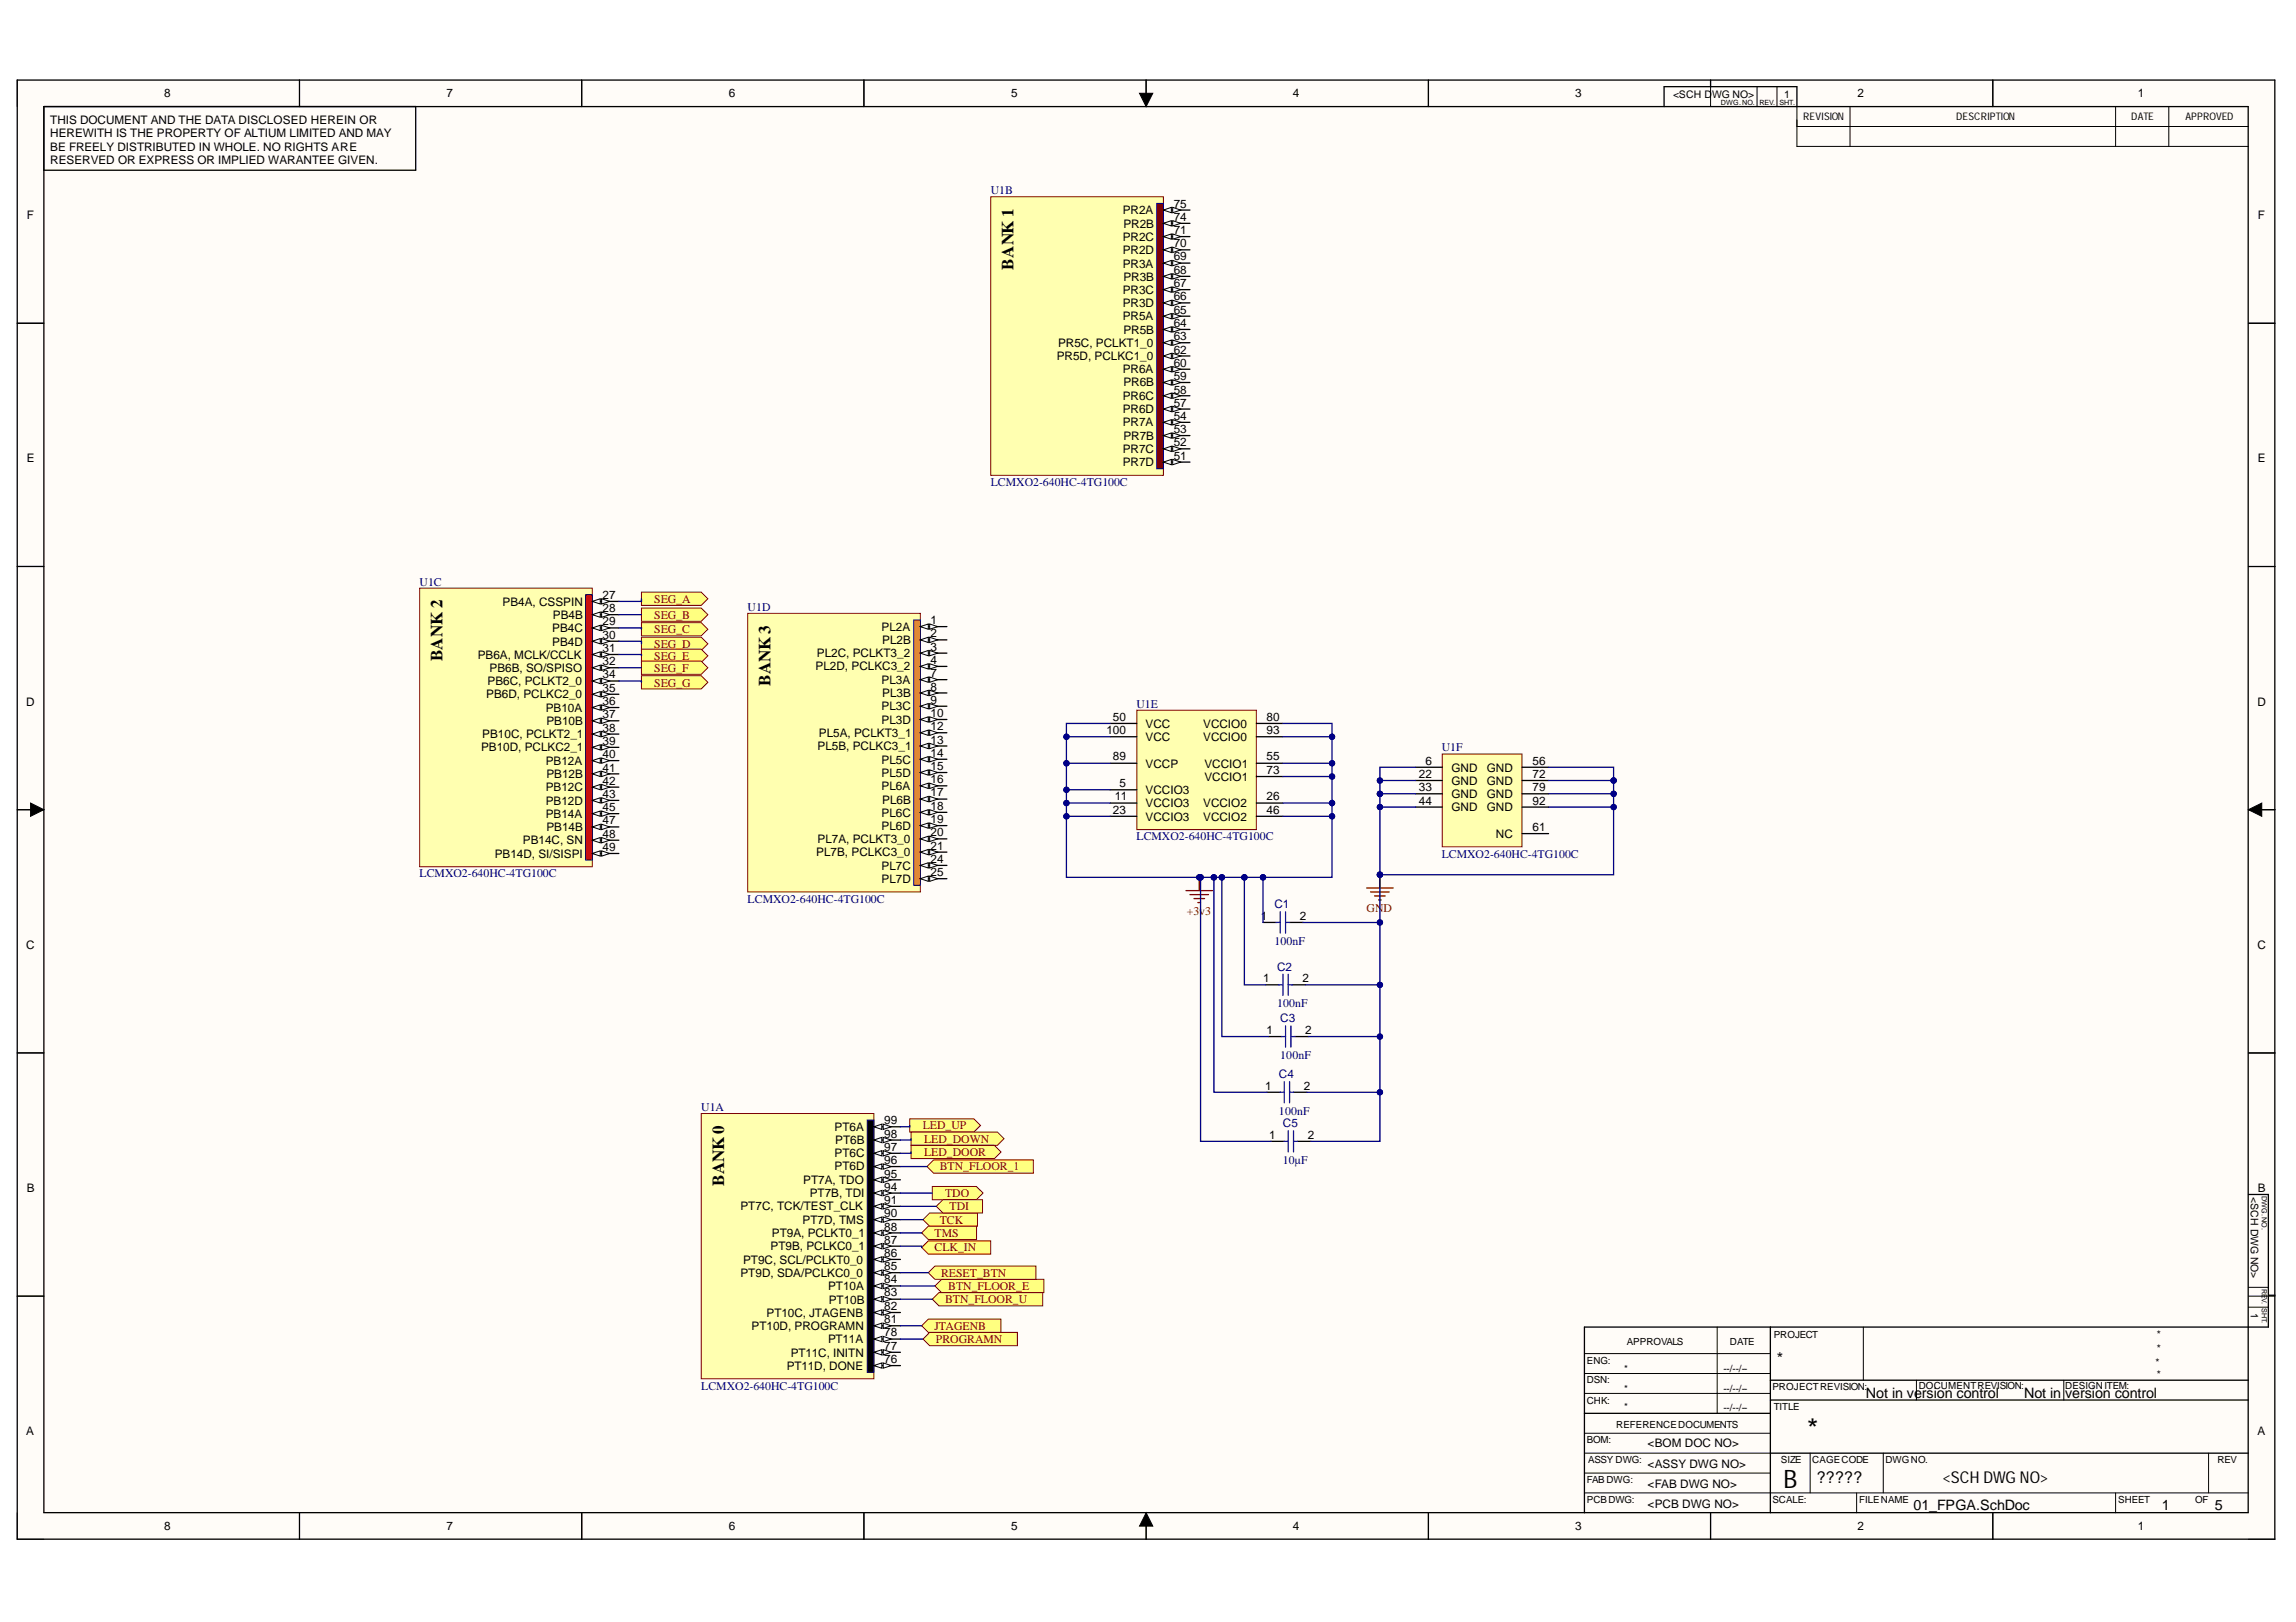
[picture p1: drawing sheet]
<svg xmlns="http://www.w3.org/2000/svg" width="297mm" height="210mm" viewBox="0 0 297 210" stroke-linecap="round" stroke-linejoin="round" font-family="sans-serif">
<defs><g id="words">
<text font-size="3.7" x="233.8" y="186.3">*</text>
<text font-size="3.3" x="230.7" y="192.5">B</text>
<g font-size="2.2">
<text x="131.1" y="34.9" transform="rotate(-90 131.1 34.9)">BANK 1</text>
<text x="57.2" y="85.6" transform="rotate(-90 57.2 85.6)">BANK 2</text>
<text x="99.7" y="88.8" transform="rotate(-90 99.7 88.8)">BANK 3</text>
<text x="93.7" y="153.5" transform="rotate(-90 93.7 153.5)">BANK 0</text>
</g>
<g font-size="2.1">
<text x="229.9" y="176.5">*</text>
<text x="235.1" y="191.9">?????</text>
<text x="251.4" y="191.9">&lt;SCH DWG NO&gt;</text>
</g>
<g font-size="1.9">
<text x="241.4" y="181">Not in version control</text>
<text x="261.9" y="181">Not in</text>
<text x="267.2" y="181">version control</text>
<text x="247.6" y="195.4">01_FPGA.SchDoc</text>
<text x="279.7" y="195.4">1</text>
<text x="286.5" y="195.4">5</text>
</g>
<g font-size="1.5">
<text x="6.5" y="16">THIS DOCUMENT AND THE DATA DISCLOSED HEREIN OR</text>
<text x="6.5" y="17.7">HEREWITH IS THE PROPERTY OF ALTIUM LIMITED AND MAY</text>
<text x="21.2" y="12.6">8</text>
<text x="57.7" y="12.6">7</text>
<text x="94.3" y="12.6">6</text>
<text x="130.8" y="12.6">5</text>
<text x="167.2" y="12.6">4</text>
<text x="203.8" y="12.6">3</text>
<text x="240.3" y="12.6">2</text>
<text x="276.6" y="12.6">1</text>
<text x="6.5" y="19.5">BE FREELY DISTRIBUTED IN WHOLE. NO RIGHTS ARE</text>
<text x="6.5" y="21.2">RESERVED OR EXPRESS OR IMPLIED WARANTEE GIVEN.</text>
<text x="3.5" y="28.4">F</text>
<text x="145.3" y="27.7">PR2A</text>
<text x="145.3" y="29.5">PR2B</text>
<text x="151.9" y="26.9">75</text>
<text x="151.9" y="28.5">74</text>
<text x="292.1" y="28.4">F</text>
<text x="145.3" y="31.2">PR2C</text>
<text x="145.3" y="32.9">PR2D</text>
<text x="145.3" y="34.6">PR3A</text>
<text x="151.9" y="30.3">71</text>
<text x="151.9" y="32">70</text>
<text x="151.9" y="33.7">69</text>
<text x="151.9" y="35.5">68</text>
<text x="145.3" y="38">PR3C</text>
<text x="145.3" y="39.7">PR3D</text>
<text x="145.3" y="41.5">PR5A</text>
<text x="145.3" y="36.3">PR3B</text>
<text x="151.9" y="37.2">67</text>
<text x="151.9" y="38.9">66</text>
<text x="151.9" y="40.6">65</text>
<text x="136.7" y="46.6">PR5D, PCLKC1_0</text>
<text x="136.9" y="44.9">PR5C, PCLKT1_0</text>
<text x="145.3" y="43.2">PR5B</text>
<text x="151.9" y="42.3">64</text>
<text x="151.9" y="44">63</text>
<text x="151.9" y="45.8">62</text>
<text x="151.9" y="47.5">60</text>
<text x="145.3" y="48.3">PR6A</text>
<text x="145.3" y="51.8">PR6C</text>
<text x="145.3" y="53.5">PR6D</text>
<text x="145.3" y="50">PR6B</text>
<text x="151.9" y="49.2">59</text>
<text x="151.9" y="50.9">58</text>
<text x="151.9" y="52.6">57</text>
<text x="3.5" y="59.8">E</text>
<text x="145.3" y="55.2">PR7A</text>
<text x="145.3" y="58.6">PR7C</text>
<text x="145.3" y="56.9">PR7B</text>
<text x="151.9" y="54.3">54</text>
<text x="151.9" y="56.1">53</text>
<text x="151.9" y="57.8">52</text>
<text x="151.9" y="59.5">51</text>
<text x="292.1" y="59.8">E</text>
<text x="145.3" y="60.3">PR7D</text>
<text x="78" y="77.5">27</text>
<text x="65" y="78.4">PB4A, CSSPIN</text>
<text x="71.4" y="81.8">PB4C</text>
<text x="71.4" y="83.5">PB4D</text>
<text x="71.5" y="80.1">PB4B</text>
<text x="78" y="79.2">28</text>
<text x="78" y="80.9">29</text>
<text x="78" y="82.7">30</text>
<text x="114.1" y="81.6">PL2A</text>
<text x="114.1" y="83.4">PL2B</text>
<text x="120.4" y="80.8">1</text>
<text x="120.4" y="82.4">2</text>
<text x="61.8" y="85.2">PB6A, MCLK/CCLK</text>
<text x="63.1" y="88.7">PB6C, PCLKT2_0</text>
<text x="63.3" y="86.9">PB6B, SO/SPISO</text>
<text x="78" y="84.4">31</text>
<text x="78" y="86.1">32</text>
<text x="78" y="87.8">34</text>
<text x="78" y="89.5">35</text>
<text x="105.5" y="86.8">PL2D, PCLKC3_2</text>
<text x="105.7" y="85.1">PL2C, PCLKT3_2</text>
<text x="114.1" y="88.5">PL3A</text>
<text x="120.4" y="84.2">3</text>
<text x="120.4" y="85.9">4</text>
<text x="120.4" y="87.6">7</text>
<text x="120.4" y="89.4">8</text>
<text x="3.4" y="91.3">D</text>
<text x="62.4" y="95.5">PB10C, PCLKT2_1</text>
<text x="62.9" y="90.4">PB6D, PCLKC2_0</text>
<text x="70.6" y="92.1">PB10A</text>
<text x="70.7" y="93.9">PB10B</text>
<text x="78" y="91.2">36</text>
<text x="78" y="92.9">37</text>
<text x="78" y="94.7">38</text>
<text x="105.9" y="95.4">PL5A, PCLKT3_1</text>
<text x="114.1" y="91.9">PL3C</text>
<text x="114.1" y="93.7">PL3D</text>
<text x="114.1" y="90.2">PL3B</text>
<text x="120.4" y="91.1">9</text>
<text x="120.4" y="92.8">10</text>
<text x="120.4" y="94.5">12</text>
<text x="143.1" y="95">100</text>
<text x="144" y="93.3">50</text>
<text x="148.2" y="94.2">VCC</text>
<text x="148.2" y="95.9">VCC</text>
<text x="155.7" y="94.2">VCCIO0</text>
<text x="155.7" y="95.9">VCCIO0</text>
<text x="163.9" y="93.3">80</text>
<text x="163.9" y="95">93</text>
<text x="292" y="91.3">D</text>
<text x="62.2" y="97.2">PB10D, PCLKC2_1</text>
<text x="70.6" y="99">PB12A</text>
<text x="70.7" y="100.7">PB12B</text>
<text x="78" y="96.4">39</text>
<text x="78" y="98.1">40</text>
<text x="78" y="99.9">41</text>
<text x="78" y="101.5">42</text>
<text x="105.8" y="97.1">PL5B, PCLKC3_1</text>
<text x="114.1" y="98.8">PL5C</text>
<text x="114.1" y="100.5">PL5D</text>
<text x="120.4" y="96.2">13</text>
<text x="120.4" y="97.9">14</text>
<text x="120.4" y="99.7">15</text>
<text x="120.4" y="101.4">16</text>
<text x="144" y="98.4">89</text>
<text x="144.8" y="101.9">5</text>
<text x="148.2" y="99.3">VCCP</text>
<text x="155.8" y="99.3">VCCIO1</text>
<text x="155.8" y="101">VCCIO1</text>
<text x="163.9" y="98.4">55</text>
<text x="163.9" y="100.2">73</text>
<text x="183.6" y="100.7">22</text>
<text x="184.4" y="99">6</text>
<text x="187.8" y="99.9">GND</text>
<text x="187.8" y="101.5">GND</text>
<text x="192.4" y="99.9">GND</text>
<text x="192.4" y="101.5">GND</text>
<text x="198.3" y="99">56</text>
<text x="198.3" y="100.7">72</text>
<text x="70.6" y="102.4">PB12C</text>
<text x="70.6" y="104.2">PB12D</text>
<text x="70.6" y="105.9">PB14A</text>
<text x="70.7" y="107.5">PB14B</text>
<text x="78" y="103.2">43</text>
<text x="78" y="105">45</text>
<text x="78" y="106.7">47</text>
<text x="114.1" y="102.2">PL6A</text>
<text x="114.1" y="105.7">PL6C</text>
<text x="114.1" y="107.4">PL6D</text>
<text x="114.1" y="104">PL6B</text>
<text x="120.4" y="103.1">17</text>
<text x="120.4" y="104.8">18</text>
<text x="120.4" y="106.5">19</text>
<text x="144" y="105.3">23</text>
<text x="144.2" y="103.6">11</text>
<text x="148.2" y="102.7">VCCIO3</text>
<text x="148.2" y="104.5">VCCIO3</text>
<text x="148.2" y="106.2">VCCIO3</text>
<text x="155.7" y="104.5">VCCIO2</text>
<text x="155.7" y="106.2">VCCIO2</text>
<text x="163.9" y="103.6">26</text>
<text x="163.9" y="105.3">46</text>
<text x="183.6" y="102.4">33</text>
<text x="183.6" y="104.2">44</text>
<text x="187.8" y="103.2">GND</text>
<text x="187.8" y="105">GND</text>
<text x="192.4" y="103.2">GND</text>
<text x="192.4" y="105">GND</text>
<text x="198.3" y="102.4">79</text>
<text x="198.3" y="104.2">92</text>
<text x="198.3" y="107.5">61</text>
<text x="64" y="111">PB14D, SI/SISPI</text>
<text x="67.6" y="109.2">PB14C, SN</text>
<text x="78" y="108.4">48</text>
<text x="78" y="110.2">49</text>
<text x="105.6" y="110.8">PL7B, PCLKC3_0</text>
<text x="105.8" y="109.1">PL7A, PCLKT3_0</text>
<text x="114.1" y="112.5">PL7C</text>
<text x="120.4" y="108.2">20</text>
<text x="120.4" y="110">21</text>
<text x="120.4" y="111.7">24</text>
<text x="120.4" y="113.4">25</text>
<text x="193.5" y="108.4">NC</text>
<text x="114.1" y="114.2">PL7D</text>
<text x="163.1" y="119">1</text>
<text x="168.2" y="119">2</text>
<text x="3.4" y="122.7">C</text>
<text x="292" y="122.7">C</text>
<text x="163.4" y="127.1">1</text>
<text x="168.5" y="127.1">2</text>
<text x="163.9" y="133.8">1</text>
<text x="168.8" y="133.8">2</text>
<text x="163.7" y="141">1</text>
<text x="168.7" y="141">2</text>
<text x="108" y="146.3">PT6A</text>
<text x="108" y="149.8">PT6C</text>
<text x="108.1" y="148.1">PT6B</text>
<text x="114.4" y="145.5">99</text>
<text x="114.4" y="147.2">98</text>
<text x="114.4" y="148.9">97</text>
<text x="164.2" y="147.4">1</text>
<text x="169.2" y="147.4">2</text>
<text x="3.5" y="154.3">B</text>
<text x="103.9" y="153.2">PT7A, TDO</text>
<text x="104.8" y="154.9">PT7B, TDI</text>
<text x="108" y="151.5">PT6D</text>
<text x="114.4" y="150.6">96</text>
<text x="114.4" y="152.4">95</text>
<text x="114.4" y="154.1">94</text>
<text x="114.4" y="155.8">91</text>
<text x="292.1" y="154.3">B</text>
<text x="95.8" y="156.6">PT7C, TCK/TEST_CLK</text>
<text x="99.7" y="161.8">PT9B, PCLKC0_1</text>
<text x="99.9" y="160.1">PT9A, PCLKT0_1</text>
<text x="103.8" y="158.4">PT7D, TMS</text>
<text x="114.4" y="157.6">90</text>
<text x="114.4" y="159.2">88</text>
<text x="114.4" y="160.9">87</text>
<text x="95.8" y="165.2">PT9D, SDA/PCLKC0_0</text>
<text x="96.1" y="163.6">PT9C, SCL/PCLKT0_0</text>
<text x="107.1" y="166.9">PT10A</text>
<text x="114.4" y="162.6">86</text>
<text x="114.4" y="164.4">85</text>
<text x="114.4" y="166.1">84</text>
<text x="114.4" y="167.8">83</text>
<text x="97.2" y="172.1">PT10D, PROGRAMN</text>
<text x="99.2" y="170.4">PT10C, JTAGENB</text>
<text x="107.1" y="173.9">PT11A</text>
<text x="107.2" y="168.7">PT10B</text>
<text x="114.4" y="169.6">82</text>
<text x="114.4" y="171.2">81</text>
<text x="114.4" y="172.9">78</text>
<text x="101.8" y="177.2">PT11D, DONE</text>
<text x="102.3" y="175.5">PT11C, INITN</text>
<text x="114.4" y="174.7">77</text>
<text x="114.4" y="176.4">76</text>
<text x="3.4" y="185.7">A</text>
<text x="292" y="185.7">A</text>
<text x="213.2" y="190">&lt;ASSY DWG NO&gt;</text>
<text x="213.2" y="187.2">&lt;BOM DOC NO&gt;</text>
<text x="213.2" y="195.1">&lt;PCB DWG NO&gt;</text>
<text x="213.2" y="192.5">&lt;FAB DWG NO&gt;</text>
<text x="21.2" y="198">8</text>
<text x="57.7" y="198">7</text>
<text x="94.3" y="198">6</text>
<text x="130.8" y="198">5</text>
<text x="167.2" y="198">4</text>
<text x="203.8" y="198">3</text>
<text x="240.3" y="198">2</text>
<text x="276.6" y="198">1</text>
</g>
<g font-size="1.5" fill="#000080">
<text x="128.2" y="25.2">U1B</text>
<text x="128.2" y="62.9">LCMXO2-640HC-4TG100C</text>
<text x="54.3" y="75.8">U1C</text>
<text x="96.7" y="79.1">U1D</text>
<text x="147" y="91.6">U1E</text>
<text x="186.5" y="97.2">U1F</text>
<text x="54.3" y="113.5">LCMXO2-640HC-4TG100C</text>
<text x="147" y="108.7">LCMXO2-640HC-4TG100C</text>
<text x="186.5" y="111">LCMXO2-640HC-4TG100C</text>
<text x="96.7" y="116.8">LCMXO2-640HC-4TG100C</text>
<text x="164.9" y="117.5">C1</text>
<text x="164.9" y="122.3">100nF</text>
<text x="165.2" y="125.6">C2</text>
<text x="165.2" y="130.4">100nF</text>
<text x="165.6" y="137.1">100nF</text>
<text x="165.6" y="132.3">C3</text>
<text x="90.7" y="143.8">U1A</text>
<text x="165.5" y="139.5">C4</text>
<text x="165.5" y="144.3">100nF</text>
<text x="166" y="145.8">C5</text>
<text x="166" y="150.6">10µF</text>
<text x="90.7" y="179.9">LCMXO2-640HC-4TG100C</text>
</g>
<g font-size="1.5" fill="#800000">
<text x="84.6" y="78.1">SEG_A</text>
<text x="84.6" y="80.1">SEG_B</text>
<text x="84.6" y="81.9">SEG_C</text>
<text x="84.6" y="83.9">SEG_D</text>
<text x="84.6" y="85.4">SEG_E</text>
<text x="84.6" y="86.9">SEG_F</text>
<text x="84.6" y="88.9">SEG_G</text>
<text x="153.5" y="118.4">+3v3</text>
<text x="176.8" y="118">GND</text>
<text x="119.4" y="146.1">LED_UP</text>
<text x="119.6" y="147.9">LED_DOWN</text>
<text x="119.6" y="149.6">LED_DOOR</text>
<text x="121.6" y="151.5">BTN_FLOOR_1</text>
<text x="122.3" y="154.9">TDO</text>
<text x="120.9" y="161.9">CLK_IN</text>
<text x="120.9" y="160.1">TMS</text>
<text x="121.6" y="158.4">TCK</text>
<text x="122.9" y="156.6">TDI</text>
<text x="121.8" y="165.2">RESET_BTN</text>
<text x="122.7" y="166.9">BTN_FLOOR_E</text>
<text x="120.9" y="172.1">JTAGENB</text>
<text x="121.1" y="173.8">PROGRAMN</text>
<text x="122.3" y="168.6">BTN_FLOOR_U</text>
</g>
<g font-size="1.4">
<text x="216.4" y="12.7">&lt;SCH D</text>
<text x="221.5" y="12.7">WG NO&gt;</text>
<text x="230.8" y="12.7">1</text>
<text x="233.3" y="15.5">REVISION</text>
<text x="253.1" y="15.5">DESCRIPTION</text>
<text x="275.7" y="15.5">DATE</text>
<text x="282.7" y="15.5">APPROVED</text>
<text x="291.2" y="154.9" transform="rotate(90 291.2 154.9)">&lt;SCH DWG NO&gt;</text>
<text x="279" y="173.2">*</text>
<text x="291.2" y="170" transform="rotate(90 291.2 170)">1</text>
<text x="278.8" y="176.8">*</text>
<text x="279" y="178.3">*</text>
<text x="279" y="175">*</text>
</g>
<g font-size="1.3">
<text x="229.5" y="173.2">PROJECT</text>
<text x="205.3" y="176.5">ENG:</text>
<text x="205.3" y="179">DSN:</text>
<text x="210.1" y="177.5">*</text>
<text x="210.4" y="174">APPROVALS</text>
<text x="223" y="177.5">--/--/--</text>
<text x="223.8" y="174">DATE</text>
<text x="229.3" y="179.9">PROJECTREVISION:</text>
<text x="248.2" y="179.7">DOCUMENTREVISION:</text>
<text x="267.2" y="179.7">DESIGNITEM:</text>
<text x="205.3" y="181.6">CHK:</text>
<text x="209.1" y="184.8">REFERENCEDOCUMENTS</text>
<text x="210.1" y="180.1">*</text>
<text x="210.1" y="182.5">*</text>
<text x="223" y="180.1">--/--/--</text>
<text x="223" y="182.6">--/--/--</text>
<text x="229.5" y="182.5">TITLE</text>
<text x="205.3" y="186.8">BOM:</text>
<text x="205.3" y="191.9">FAB DWG:</text>
<text x="205.5" y="189.3">ASSY DWG:</text>
<text x="230.4" y="189.3">SIZE</text>
<text x="234.5" y="189.3">CAGECODE</text>
<text x="243.9" y="189.3">DWGNO.</text>
<text x="286.9" y="189.3">REV</text>
<text x="205.3" y="194.5">PCBDWG:</text>
<text x="229.3" y="194.5">SCALE:</text>
<text x="240.5" y="194.5">FILENAME</text>
<text x="274" y="194.5">SHEET</text>
<text x="284" y="194.5">OF</text>
</g>
<g font-size=".9">
<text x="222.6" y="13.6">DWG. NO.</text>
<text x="227.6" y="13.6">REV.</text>
<text x="230.2" y="13.6">SHT.</text>
<text x="292.6" y="154.8" transform="rotate(90 292.6 154.8)">DWG. NO.</text>
<text x="292.6" y="166.8" transform="rotate(90 292.6 166.8)">REV.</text>
<text x="292.6" y="169.3" transform="rotate(90 292.6 169.3)">SHT.</text>
</g>
</g></defs>
<g fill="#fffcf8">
<path d="M2.2 10.4h292.1v188.8h-292.1z" fill-rule="evenodd"/>
<path d="M5.7 13.8h285.2v182h-285.2z" fill-rule="evenodd"/>
</g>
<g fill="none" stroke="#000" stroke-width=".13">
<path d="M2.2 10.4v3.4M38.7 10.4v3.4M75.3 10.4v3.4M111.8 10.4v3.4M147.4 12.1h1.7l-.8 1.7zM148.3 10.4v3.4M184.8 10.4v3.4M221.3 10.4v3.4M227.3 11.2v2.6M229.9 11.2v2.6M232.5 13.8v5.1h58.4M232.5 16.4h58.4"/>
<path d="M239.3 13.8v5.1M257.8 10.4v3.4M273.7 13.8v5.1M280.6 13.8v5.1M2.2 41.8h3.5M290.9 41.8h3.4M2.2 73.3h3.5M290.9 73.3h3.4M2.2 104.8h3.5M4 103.9l1.7 .9-1.7 .8zM290.9 104.8l1.7-.9v1.7zM290.9 104.8h3.4"/>
<path d="M2.2 136.3h3.5M290.9 136.3h3.4M2.2 167.7h3.5M205 177.7h24M205 175.2h24M222.2 171.7v11.2M241.1 171.7v6.9M247.9 178.6v2.6M267 178.6v2.6M290.9 167.7h3.4M290.9 169.2h2.6M290.9 166.6h2.6"/>
<path d="M2.2 195.8v3.4h3.5M38.7 195.8v3.4M75.3 195.8v3.4M111.8 195.8v3.4M148.3 195.8l.8 1.7h-1.7zM148.3 195.8v3.4M184.8 195.8v3.4M205 193.2h85.9M205 180.3h24M205 188.1h24M205 185.5h24M205 190.6h24"/>
<path d="M221.3 195.8v3.4M234.2 188.1v5.1M240.2 193.2v2.6M243.6 188.1v5.1M257.8 195.8v3.4M273.7 193.2v2.6M285.7 188.1v5.1M290.9 199.2h3.4"/>
</g>
<g fill="none" stroke="#000" stroke-width=".17">
<path d="M2.2 10.4h292.1v188.8h-292.1zM5.7 13.8h285.2v182h-285.2zM38.7 10.4v3.4M53.8 13.8v8.2h-48.1M75.3 10.4v3.4M111.8 10.4v3.4M148.3 10.4v3.4M184.8 10.4v3.4M215.3 13.8v-2.6h17.2v2.6M221.3 10.4v.8M257.8 10.4v3.4M2.2 41.8h3.5"/>
<path d="M290.9 41.8h3.4M2.2 73.3h3.5M290.9 73.3h3.4M2.2 104.8h3.5M290.9 104.8h3.4M2.2 136.3h3.5M290.9 136.3h3.4M290.9 154.6h2.6v17.1h-88.5v24.1M2.2 167.7h3.5M229 178.6h61.9M229 171.7v24.1M293.5 167.6h.8"/>
<path d="M38.7 195.8v3.4M75.3 195.8v3.4M111.8 195.8v3.4M148.3 195.8v3.4M184.8 195.8v3.4M205 182.9h24M221.3 195.8v3.4M229 181.2h61.9M229 188.1h61.9M257.8 195.8v3.4"/>
</g>
<path d="M147.4 12.1h1.7l-.8 1.7zM4 103.9l1.7 .9-1.7 .8zM290.9 104.8l1.7-.9v1.7zM148.3 195.8l.8 1.7h-1.7z" fill="#000"/>
<path d="M90.7 144.1h22.4v34.3h-22.4z" fill-rule="evenodd" fill="#ffffb0"/>
<path d="M90.7 144.1h22.4v34.3h-22.4z" fill="none" stroke="#800000" stroke-width=".13"/>
<path d="M112.2 145h.9v32.6h-.9z" fill-rule="evenodd" fill="#000"/>
<path d="M112.2 145h.9v32.6h-.9z" fill="none" stroke="#000080" stroke-width=".13"/>
<path d="M113.1 145.8h3.4" fill="none" stroke="#000" stroke-width=".17"/>
<path d="M113.1 145.8l1-.3v.7z" fill="#f8fcff"/>
<path d="M113.1 145.8l1-.3v.7z" fill="none" stroke="#000" stroke-width=".13"/>
<path d="M114.3 145.5l1 .3-1 .4z" fill="#f8fcff"/>
<path d="M114.3 145.5l1 .3-1 .4z" fill="none" stroke="#000" stroke-width=".13"/>
<path d="M113.1 147.5h3.4" fill="none" stroke="#000" stroke-width=".17"/>
<path d="M113.1 147.5l1-.3v.7z" fill="#f8fcff"/>
<path d="M113.1 147.5l1-.3v.7z" fill="none" stroke="#000" stroke-width=".13"/>
<path d="M114.3 147.2l1 .3-1 .4z" fill="#f8fcff"/>
<path d="M114.3 147.2l1 .3-1 .4z" fill="none" stroke="#000" stroke-width=".13"/>
<path d="M113.1 149.2h3.4" fill="none" stroke="#000" stroke-width=".17"/>
<path d="M113.1 149.2l1-.3v.7z" fill="#f8fcff"/>
<path d="M113.1 149.2l1-.3v.7z" fill="none" stroke="#000" stroke-width=".13"/>
<path d="M114.3 148.9l1 .3-1 .4z" fill="#f8fcff"/>
<path d="M114.3 148.9l1 .3-1 .4z" fill="none" stroke="#000" stroke-width=".13"/>
<path d="M113.1 151h3.4" fill="none" stroke="#000" stroke-width=".17"/>
<path d="M113.1 151l1-.4v.7z" fill="#f8fcff"/>
<path d="M113.1 151l1-.4v.7z" fill="none" stroke="#000" stroke-width=".13"/>
<path d="M114.3 150.6l1 .4-1 .3z" fill="#f8fcff"/>
<path d="M114.3 150.6l1 .4-1 .3z" fill="none" stroke="#000" stroke-width=".13"/>
<path d="M113.1 152.7h3.4" fill="none" stroke="#000" stroke-width=".17"/>
<path d="M113.1 152.7l1-.4v.7z" fill="#f8fcff"/>
<path d="M113.1 152.7l1-.4v.7z" fill="none" stroke="#000" stroke-width=".13"/>
<path d="M114.3 152.3l1 .4-1 .3z" fill="#f8fcff"/>
<path d="M114.3 152.3l1 .4-1 .3z" fill="none" stroke="#000" stroke-width=".13"/>
<path d="M113.1 154.4h3.4" fill="none" stroke="#000" stroke-width=".17"/>
<path d="M113.1 154.4l1-.3v.6z" fill="#f8fcff"/>
<path d="M113.1 154.4l1-.3v.6z" fill="none" stroke="#000" stroke-width=".13"/>
<path d="M114.3 154.1l1 .3-1 .3z" fill="#f8fcff"/>
<path d="M114.3 154.1l1 .3-1 .3z" fill="none" stroke="#000" stroke-width=".13"/>
<path d="M113.1 156.1h3.4" fill="none" stroke="#000" stroke-width=".17"/>
<path d="M113.1 156.1l1-.3v.7z" fill="#f8fcff"/>
<path d="M113.1 156.1l1-.3v.7z" fill="none" stroke="#000" stroke-width=".13"/>
<path d="M114.3 155.8l1 .3-1 .4z" fill="#f8fcff"/>
<path d="M114.3 155.8l1 .3-1 .4z" fill="none" stroke="#000" stroke-width=".13"/>
<path d="M113.1 157.8h3.4" fill="none" stroke="#000" stroke-width=".17"/>
<path d="M113.1 157.8l1-.3v.7z" fill="#f8fcff"/>
<path d="M113.1 157.8l1-.3v.7z" fill="none" stroke="#000" stroke-width=".13"/>
<path d="M114.3 157.5l1 .3-1 .4z" fill="#f8fcff"/>
<path d="M114.3 157.5l1 .3-1 .4z" fill="none" stroke="#000" stroke-width=".13"/>
<path d="M113.1 159.6h3.4" fill="none" stroke="#000" stroke-width=".17"/>
<path d="M113.1 159.6l1-.4v.7z" fill="#f8fcff"/>
<path d="M113.1 159.6l1-.4v.7z" fill="none" stroke="#000" stroke-width=".13"/>
<path d="M114.3 159.2l1 .4-1 .3z" fill="#f8fcff"/>
<path d="M114.3 159.2l1 .4-1 .3z" fill="none" stroke="#000" stroke-width=".13"/>
<path d="M113.1 161.3h3.4" fill="none" stroke="#000" stroke-width=".17"/>
<path d="M113.1 161.3l1-.4v.7z" fill="#f8fcff"/>
<path d="M113.1 161.3l1-.4v.7z" fill="none" stroke="#000" stroke-width=".13"/>
<path d="M114.3 160.9l1 .4-1 .3z" fill="#f8fcff"/>
<path d="M114.3 160.9l1 .4-1 .3z" fill="none" stroke="#000" stroke-width=".13"/>
<path d="M113.1 163h3.4" fill="none" stroke="#000" stroke-width=".17"/>
<path d="M113.1 163l1-.4v.7z" fill="#f8fcff"/>
<path d="M113.1 163l1-.4v.7z" fill="none" stroke="#000" stroke-width=".13"/>
<path d="M114.3 162.6l1 .4-1 .3z" fill="#f8fcff"/>
<path d="M114.3 162.6l1 .4-1 .3z" fill="none" stroke="#000" stroke-width=".13"/>
<path d="M113.1 164.7h3.4" fill="none" stroke="#000" stroke-width=".17"/>
<path d="M113.1 164.7l1-.3v.6z" fill="#f8fcff"/>
<path d="M113.1 164.7l1-.3v.6z" fill="none" stroke="#000" stroke-width=".13"/>
<path d="M114.3 164.4l1 .3-1 .3z" fill="#f8fcff"/>
<path d="M114.3 164.4l1 .3-1 .3z" fill="none" stroke="#000" stroke-width=".13"/>
<path d="M113.1 166.4h3.4" fill="none" stroke="#000" stroke-width=".17"/>
<path d="M113.1 166.4l1-.3v.7z" fill="#f8fcff"/>
<path d="M113.1 166.4l1-.3v.7z" fill="none" stroke="#000" stroke-width=".13"/>
<path d="M114.3 166.1l1 .3-1 .4z" fill="#f8fcff"/>
<path d="M114.3 166.1l1 .3-1 .4z" fill="none" stroke="#000" stroke-width=".13"/>
<path d="M113.1 168.1h3.4" fill="none" stroke="#000" stroke-width=".17"/>
<path d="M113.1 168.1l1-.3v.7z" fill="#f8fcff"/>
<path d="M113.1 168.1l1-.3v.7z" fill="none" stroke="#000" stroke-width=".13"/>
<path d="M114.3 167.8l1 .3-1 .4z" fill="#f8fcff"/>
<path d="M114.3 167.8l1 .3-1 .4z" fill="none" stroke="#000" stroke-width=".13"/>
<path d="M113.1 169.9h3.4" fill="none" stroke="#000" stroke-width=".17"/>
<path d="M113.1 169.9l1-.4v.7z" fill="#f8fcff"/>
<path d="M113.1 169.9l1-.4v.7z" fill="none" stroke="#000" stroke-width=".13"/>
<path d="M114.3 169.5l1 .4-1 .3z" fill="#f8fcff"/>
<path d="M114.3 169.5l1 .4-1 .3z" fill="none" stroke="#000" stroke-width=".13"/>
<path d="M113.1 171.6h3.4" fill="none" stroke="#000" stroke-width=".17"/>
<path d="M113.1 171.6l1-.4v.7z" fill="#f8fcff"/>
<path d="M113.1 171.6l1-.4v.7z" fill="none" stroke="#000" stroke-width=".13"/>
<path d="M114.3 171.2l1 .4-1 .3z" fill="#f8fcff"/>
<path d="M114.3 171.2l1 .4-1 .3z" fill="none" stroke="#000" stroke-width=".13"/>
<path d="M113.1 173.3h3.4" fill="none" stroke="#000" stroke-width=".17"/>
<path d="M113.1 173.3l1-.4v.7z" fill="#f8fcff"/>
<path d="M113.1 173.3l1-.4v.7z" fill="none" stroke="#000" stroke-width=".13"/>
<path d="M114.3 172.9l1 .4-1 .3z" fill="#f8fcff"/>
<path d="M114.3 172.9l1 .4-1 .3z" fill="none" stroke="#000" stroke-width=".13"/>
<path d="M113.1 175h3.4" fill="none" stroke="#000" stroke-width=".17"/>
<path d="M113.1 175l1-.3v.6z" fill="#f8fcff"/>
<path d="M113.1 175l1-.3v.6z" fill="none" stroke="#000" stroke-width=".13"/>
<path d="M114.3 174.7l1 .3-1 .3z" fill="#f8fcff"/>
<path d="M114.3 174.7l1 .3-1 .3z" fill="none" stroke="#000" stroke-width=".13"/>
<path d="M113.1 176.7h3.4" fill="none" stroke="#000" stroke-width=".17"/>
<path d="M113.1 176.7l1-.3v.7z" fill="#f8fcff"/>
<path d="M113.1 176.7l1-.3v.7z" fill="none" stroke="#000" stroke-width=".13"/>
<path d="M114.3 176.4l1 .3-1 .4z" fill="#f8fcff"/>
<path d="M114.3 176.4l1 .3-1 .4z" fill="none" stroke="#000" stroke-width=".13"/>
<path d="M128.2 25.5h22.3v36h-22.3z" fill-rule="evenodd" fill="#ffffb0"/>
<path d="M128.2 25.5h22.3v36h-22.3z" fill="none" stroke="#800000" stroke-width=".13"/>
<path d="M149.6 26.3h.9v34.4h-.9z" fill-rule="evenodd" fill="#800000"/>
<path d="M149.6 26.3h.9v34.4h-.9z" fill="none" stroke="#000080" stroke-width=".13"/>
<path d="M150.5 27.2h3.4" fill="none" stroke="#000" stroke-width=".17"/>
<path d="M150.5 27.2l1-.4v.7z" fill="#f8fcff"/>
<path d="M150.5 27.2l1-.4v.7z" fill="none" stroke="#000" stroke-width=".13"/>
<path d="M151.7 26.8l1 .4-1 .3z" fill="#f8fcff"/>
<path d="M151.7 26.8l1 .4-1 .3z" fill="none" stroke="#000" stroke-width=".13"/>
<path d="M150.5 28.9h3.4" fill="none" stroke="#000" stroke-width=".17"/>
<path d="M150.5 28.9l1-.3v.6z" fill="#f8fcff"/>
<path d="M150.5 28.9l1-.3v.6z" fill="none" stroke="#000" stroke-width=".13"/>
<path d="M151.7 28.6l1 .3-1 .3z" fill="#f8fcff"/>
<path d="M151.7 28.6l1 .3-1 .3z" fill="none" stroke="#000" stroke-width=".13"/>
<path d="M150.5 30.6h3.4" fill="none" stroke="#000" stroke-width=".17"/>
<path d="M150.5 30.6l1-.3v.7z" fill="#f8fcff"/>
<path d="M150.5 30.6l1-.3v.7z" fill="none" stroke="#000" stroke-width=".13"/>
<path d="M151.7 30.3l1 .3-1 .4z" fill="#f8fcff"/>
<path d="M151.7 30.3l1 .3-1 .4z" fill="none" stroke="#000" stroke-width=".13"/>
<path d="M150.5 32.3h3.4" fill="none" stroke="#000" stroke-width=".17"/>
<path d="M150.5 32.3l1-.3v.7z" fill="#f8fcff"/>
<path d="M150.5 32.3l1-.3v.7z" fill="none" stroke="#000" stroke-width=".13"/>
<path d="M151.7 32l1 .3-1 .4z" fill="#f8fcff"/>
<path d="M151.7 32l1 .3-1 .4z" fill="none" stroke="#000" stroke-width=".13"/>
<path d="M150.5 34h3.4" fill="none" stroke="#000" stroke-width=".17"/>
<path d="M150.5 34l1-.3v.7z" fill="#f8fcff"/>
<path d="M150.5 34l1-.3v.7z" fill="none" stroke="#000" stroke-width=".13"/>
<path d="M151.7 33.7l1 .3-1 .4z" fill="#f8fcff"/>
<path d="M151.7 33.7l1 .3-1 .4z" fill="none" stroke="#000" stroke-width=".13"/>
<path d="M150.5 35.8h3.4" fill="none" stroke="#000" stroke-width=".17"/>
<path d="M150.5 35.8l1-.4v.7z" fill="#f8fcff"/>
<path d="M150.5 35.8l1-.4v.7z" fill="none" stroke="#000" stroke-width=".13"/>
<path d="M151.7 35.4l1 .4-1 .3z" fill="#f8fcff"/>
<path d="M151.7 35.4l1 .4-1 .3z" fill="none" stroke="#000" stroke-width=".13"/>
<path d="M150.5 37.5h3.4" fill="none" stroke="#000" stroke-width=".17"/>
<path d="M150.5 37.5l1-.4v.7z" fill="#f8fcff"/>
<path d="M150.5 37.5l1-.4v.7z" fill="none" stroke="#000" stroke-width=".13"/>
<path d="M151.7 37.1l1 .4-1 .3z" fill="#f8fcff"/>
<path d="M151.7 37.1l1 .4-1 .3z" fill="none" stroke="#000" stroke-width=".13"/>
<path d="M150.5 39.2h3.4" fill="none" stroke="#000" stroke-width=".17"/>
<path d="M150.5 39.2l1-.3v.6z" fill="#f8fcff"/>
<path d="M150.5 39.2l1-.3v.6z" fill="none" stroke="#000" stroke-width=".13"/>
<path d="M151.7 38.9l1 .3-1 .3z" fill="#f8fcff"/>
<path d="M151.7 38.9l1 .3-1 .3z" fill="none" stroke="#000" stroke-width=".13"/>
<path d="M150.5 40.9h3.4" fill="none" stroke="#000" stroke-width=".17"/>
<path d="M150.5 40.9l1-.3v.7z" fill="#f8fcff"/>
<path d="M150.5 40.9l1-.3v.7z" fill="none" stroke="#000" stroke-width=".13"/>
<path d="M151.7 40.6l1 .3-1 .4z" fill="#f8fcff"/>
<path d="M151.7 40.6l1 .3-1 .4z" fill="none" stroke="#000" stroke-width=".13"/>
<path d="M150.5 42.6h3.4" fill="none" stroke="#000" stroke-width=".17"/>
<path d="M150.5 42.6l1-.3v.7z" fill="#f8fcff"/>
<path d="M150.5 42.6l1-.3v.7z" fill="none" stroke="#000" stroke-width=".13"/>
<path d="M151.7 42.3l1 .3-1 .4z" fill="#f8fcff"/>
<path d="M151.7 42.3l1 .3-1 .4z" fill="none" stroke="#000" stroke-width=".13"/>
<path d="M150.5 44.4h3.4" fill="none" stroke="#000" stroke-width=".17"/>
<path d="M150.5 44.4l1-.4v.7z" fill="#f8fcff"/>
<path d="M150.5 44.4l1-.4v.7z" fill="none" stroke="#000" stroke-width=".13"/>
<path d="M151.7 44l1 .4-1 .3z" fill="#f8fcff"/>
<path d="M151.7 44l1 .4-1 .3z" fill="none" stroke="#000" stroke-width=".13"/>
<path d="M150.5 46.1h3.4" fill="none" stroke="#000" stroke-width=".17"/>
<path d="M150.5 46.1l1-.4v.7z" fill="#f8fcff"/>
<path d="M150.5 46.1l1-.4v.7z" fill="none" stroke="#000" stroke-width=".13"/>
<path d="M151.7 45.7l1 .4-1 .3z" fill="#f8fcff"/>
<path d="M151.7 45.7l1 .4-1 .3z" fill="none" stroke="#000" stroke-width=".13"/>
<path d="M150.5 47.8h3.4" fill="none" stroke="#000" stroke-width=".17"/>
<path d="M150.5 47.8l1-.4v.7z" fill="#f8fcff"/>
<path d="M150.5 47.8l1-.4v.7z" fill="none" stroke="#000" stroke-width=".13"/>
<path d="M151.7 47.4l1 .4-1 .3z" fill="#f8fcff"/>
<path d="M151.7 47.4l1 .4-1 .3z" fill="none" stroke="#000" stroke-width=".13"/>
<path d="M150.5 49.5h3.4" fill="none" stroke="#000" stroke-width=".17"/>
<path d="M150.5 49.5l1-.3v.6z" fill="#f8fcff"/>
<path d="M150.5 49.5l1-.3v.6z" fill="none" stroke="#000" stroke-width=".13"/>
<path d="M151.7 49.2l1 .3-1 .3z" fill="#f8fcff"/>
<path d="M151.7 49.2l1 .3-1 .3z" fill="none" stroke="#000" stroke-width=".13"/>
<path d="M150.5 51.2h3.4" fill="none" stroke="#000" stroke-width=".17"/>
<path d="M150.5 51.2l1-.3v.7z" fill="#f8fcff"/>
<path d="M150.5 51.2l1-.3v.7z" fill="none" stroke="#000" stroke-width=".13"/>
<path d="M151.7 50.9l1 .3-1 .4z" fill="#f8fcff"/>
<path d="M151.7 50.9l1 .3-1 .4z" fill="none" stroke="#000" stroke-width=".13"/>
<path d="M150.5 52.9h3.4" fill="none" stroke="#000" stroke-width=".17"/>
<path d="M150.5 52.9l1-.3v.7z" fill="#f8fcff"/>
<path d="M150.5 52.9l1-.3v.7z" fill="none" stroke="#000" stroke-width=".13"/>
<path d="M151.7 52.6l1 .3-1 .4z" fill="#f8fcff"/>
<path d="M151.7 52.6l1 .3-1 .4z" fill="none" stroke="#000" stroke-width=".13"/>
<path d="M150.5 54.7h3.4" fill="none" stroke="#000" stroke-width=".17"/>
<path d="M150.5 54.7l1-.4v.7z" fill="#f8fcff"/>
<path d="M150.5 54.7l1-.4v.7z" fill="none" stroke="#000" stroke-width=".13"/>
<path d="M151.7 54.3l1 .4-1 .3z" fill="#f8fcff"/>
<path d="M151.7 54.3l1 .4-1 .3z" fill="none" stroke="#000" stroke-width=".13"/>
<path d="M150.5 56.4h3.4" fill="none" stroke="#000" stroke-width=".17"/>
<path d="M150.5 56.4l1-.4v.7z" fill="#f8fcff"/>
<path d="M150.5 56.4l1-.4v.7z" fill="none" stroke="#000" stroke-width=".13"/>
<path d="M151.7 56l1 .4-1 .3z" fill="#f8fcff"/>
<path d="M151.7 56l1 .4-1 .3z" fill="none" stroke="#000" stroke-width=".13"/>
<path d="M150.5 58.1h3.4" fill="none" stroke="#000" stroke-width=".17"/>
<path d="M150.5 58.1l1-.4v.7z" fill="#f8fcff"/>
<path d="M150.5 58.1l1-.4v.7z" fill="none" stroke="#000" stroke-width=".13"/>
<path d="M151.7 57.7l1 .4-1 .3z" fill="#f8fcff"/>
<path d="M151.7 57.7l1 .4-1 .3z" fill="none" stroke="#000" stroke-width=".13"/>
<path d="M150.5 59.8h3.4" fill="none" stroke="#000" stroke-width=".17"/>
<path d="M150.5 59.8l1-.3v.6z" fill="#f8fcff"/>
<path d="M150.5 59.8l1-.3v.6z" fill="none" stroke="#000" stroke-width=".13"/>
<path d="M151.7 59.5l1 .3-1 .3z" fill="#f8fcff"/>
<path d="M151.7 59.5l1 .3-1 .3z" fill="none" stroke="#000" stroke-width=".13"/>
<path d="M96.7 79.4h22.4v36h-22.4z" fill-rule="evenodd" fill="#ffffb0"/>
<path d="M96.7 79.4h22.4v36h-22.4z" fill="none" stroke="#800000" stroke-width=".13"/>
<path d="M118.2 80.2h.9v34.4h-.9z" fill-rule="evenodd" fill="#fd8300"/>
<path d="M118.2 80.2h.9v34.4h-.9z" fill="none" stroke="#000080" stroke-width=".13"/>
<path d="M119.1 81.1h3.4" fill="none" stroke="#000" stroke-width=".17"/>
<path d="M119.1 81.1l1-.4v.7z" fill="#f8fcff"/>
<path d="M119.1 81.1l1-.4v.7z" fill="none" stroke="#000" stroke-width=".13"/>
<path d="M120.3 80.7l1 .4-1 .3z" fill="#f8fcff"/>
<path d="M120.3 80.7l1 .4-1 .3z" fill="none" stroke="#000" stroke-width=".13"/>
<path d="M119.1 82.8h3.4" fill="none" stroke="#000" stroke-width=".17"/>
<path d="M119.1 82.8l1-.3v.7z" fill="#f8fcff"/>
<path d="M119.1 82.8l1-.3v.7z" fill="none" stroke="#000" stroke-width=".13"/>
<path d="M120.3 82.5l1 .3-1 .4z" fill="#f8fcff"/>
<path d="M120.3 82.5l1 .3-1 .4z" fill="none" stroke="#000" stroke-width=".13"/>
<path d="M119.1 84.5h3.4" fill="none" stroke="#000" stroke-width=".17"/>
<path d="M119.1 84.5l1-.3v.7z" fill="#f8fcff"/>
<path d="M119.1 84.5l1-.3v.7z" fill="none" stroke="#000" stroke-width=".13"/>
<path d="M120.3 84.2l1 .3-1 .4z" fill="#f8fcff"/>
<path d="M120.3 84.2l1 .3-1 .4z" fill="none" stroke="#000" stroke-width=".13"/>
<path d="M119.1 86.2h3.4" fill="none" stroke="#000" stroke-width=".17"/>
<path d="M119.1 86.2l1-.3v.7z" fill="#f8fcff"/>
<path d="M119.1 86.2l1-.3v.7z" fill="none" stroke="#000" stroke-width=".13"/>
<path d="M120.3 85.9l1 .3-1 .4z" fill="#f8fcff"/>
<path d="M120.3 85.9l1 .3-1 .4z" fill="none" stroke="#000" stroke-width=".13"/>
<path d="M119.1 88h3.4" fill="none" stroke="#000" stroke-width=".17"/>
<path d="M119.1 88l1-.4v.7z" fill="#f8fcff"/>
<path d="M119.1 88l1-.4v.7z" fill="none" stroke="#000" stroke-width=".13"/>
<path d="M120.3 87.6l1 .4-1 .3z" fill="#f8fcff"/>
<path d="M120.3 87.6l1 .4-1 .3z" fill="none" stroke="#000" stroke-width=".13"/>
<path d="M119.1 89.7h3.4" fill="none" stroke="#000" stroke-width=".17"/>
<path d="M119.1 89.7l1-.4v.7z" fill="#f8fcff"/>
<path d="M119.1 89.7l1-.4v.7z" fill="none" stroke="#000" stroke-width=".13"/>
<path d="M120.3 89.3l1 .4-1 .3z" fill="#f8fcff"/>
<path d="M120.3 89.3l1 .4-1 .3z" fill="none" stroke="#000" stroke-width=".13"/>
<path d="M119.1 91.4h3.4" fill="none" stroke="#000" stroke-width=".17"/>
<path d="M119.1 91.4l1-.4v.7z" fill="#f8fcff"/>
<path d="M119.1 91.4l1-.4v.7z" fill="none" stroke="#000" stroke-width=".13"/>
<path d="M120.3 91l1 .4-1 .3z" fill="#f8fcff"/>
<path d="M120.3 91l1 .4-1 .3z" fill="none" stroke="#000" stroke-width=".13"/>
<path d="M119.1 93.1h3.4" fill="none" stroke="#000" stroke-width=".17"/>
<path d="M119.1 93.1l1-.3v.7z" fill="#f8fcff"/>
<path d="M119.1 93.1l1-.3v.7z" fill="none" stroke="#000" stroke-width=".13"/>
<path d="M120.3 92.8l1 .3-1 .4z" fill="#f8fcff"/>
<path d="M120.3 92.8l1 .3-1 .4z" fill="none" stroke="#000" stroke-width=".13"/>
<path d="M119.1 94.8h3.4" fill="none" stroke="#000" stroke-width=".17"/>
<path d="M119.1 94.8l1-.3v.7z" fill="#f8fcff"/>
<path d="M119.1 94.8l1-.3v.7z" fill="none" stroke="#000" stroke-width=".13"/>
<path d="M120.3 94.5l1 .3-1 .4z" fill="#f8fcff"/>
<path d="M120.3 94.5l1 .3-1 .4z" fill="none" stroke="#000" stroke-width=".13"/>
<path d="M119.1 96.5h3.4" fill="none" stroke="#000" stroke-width=".17"/>
<path d="M119.1 96.5l1-.3v.7z" fill="#f8fcff"/>
<path d="M119.1 96.5l1-.3v.7z" fill="none" stroke="#000" stroke-width=".13"/>
<path d="M120.3 96.2l1 .3-1 .4z" fill="#f8fcff"/>
<path d="M120.3 96.2l1 .3-1 .4z" fill="none" stroke="#000" stroke-width=".13"/>
<path d="M119.1 98.3h3.4" fill="none" stroke="#000" stroke-width=".17"/>
<path d="M119.1 98.3l1-.4v.7z" fill="#f8fcff"/>
<path d="M119.1 98.3l1-.4v.7z" fill="none" stroke="#000" stroke-width=".13"/>
<path d="M120.3 97.9l1 .4-1 .3z" fill="#f8fcff"/>
<path d="M120.3 97.9l1 .4-1 .3z" fill="none" stroke="#000" stroke-width=".13"/>
<path d="M119.1 100h3.4" fill="none" stroke="#000" stroke-width=".17"/>
<path d="M119.1 100l1-.4v.7z" fill="#f8fcff"/>
<path d="M119.1 100l1-.4v.7z" fill="none" stroke="#000" stroke-width=".13"/>
<path d="M120.3 99.6l1 .4-1 .3z" fill="#f8fcff"/>
<path d="M120.3 99.6l1 .4-1 .3z" fill="none" stroke="#000" stroke-width=".13"/>
<path d="M119.1 101.7h3.4" fill="none" stroke="#000" stroke-width=".17"/>
<path d="M119.1 101.7l1-.3v.6z" fill="#f8fcff"/>
<path d="M119.1 101.7l1-.3v.6z" fill="none" stroke="#000" stroke-width=".13"/>
<path d="M120.3 101.4l1 .3-1 .3z" fill="#f8fcff"/>
<path d="M120.3 101.4l1 .3-1 .3z" fill="none" stroke="#000" stroke-width=".13"/>
<path d="M119.1 103.4h3.4" fill="none" stroke="#000" stroke-width=".17"/>
<path d="M119.1 103.4l1-.3v.7z" fill="#f8fcff"/>
<path d="M119.1 103.4l1-.3v.7z" fill="none" stroke="#000" stroke-width=".13"/>
<path d="M120.3 103.1l1 .3-1 .4z" fill="#f8fcff"/>
<path d="M120.3 103.1l1 .3-1 .4z" fill="none" stroke="#000" stroke-width=".13"/>
<path d="M119.1 105.1h3.4" fill="none" stroke="#000" stroke-width=".17"/>
<path d="M119.1 105.1l1-.3v.7z" fill="#f8fcff"/>
<path d="M119.1 105.1l1-.3v.7z" fill="none" stroke="#000" stroke-width=".13"/>
<path d="M120.3 104.8l1 .3-1 .4z" fill="#f8fcff"/>
<path d="M120.3 104.8l1 .3-1 .4z" fill="none" stroke="#000" stroke-width=".13"/>
<path d="M119.1 106.8h3.4" fill="none" stroke="#000" stroke-width=".17"/>
<path d="M119.1 106.8l1-.3v.7z" fill="#f8fcff"/>
<path d="M119.1 106.8l1-.3v.7z" fill="none" stroke="#000" stroke-width=".13"/>
<path d="M120.3 106.5l1 .3-1 .4z" fill="#f8fcff"/>
<path d="M120.3 106.5l1 .3-1 .4z" fill="none" stroke="#000" stroke-width=".13"/>
<path d="M119.1 108.6h3.4" fill="none" stroke="#000" stroke-width=".17"/>
<path d="M119.1 108.6l1-.4v.7z" fill="#f8fcff"/>
<path d="M119.1 108.6l1-.4v.7z" fill="none" stroke="#000" stroke-width=".13"/>
<path d="M120.3 108.2l1 .4-1 .3z" fill="#f8fcff"/>
<path d="M120.3 108.2l1 .4-1 .3z" fill="none" stroke="#000" stroke-width=".13"/>
<path d="M119.1 110.3h3.4" fill="none" stroke="#000" stroke-width=".17"/>
<path d="M119.1 110.3l1-.4v.7z" fill="#f8fcff"/>
<path d="M119.1 110.3l1-.4v.7z" fill="none" stroke="#000" stroke-width=".13"/>
<path d="M120.3 109.9l1 .4-1 .3z" fill="#f8fcff"/>
<path d="M120.3 109.9l1 .4-1 .3z" fill="none" stroke="#000" stroke-width=".13"/>
<path d="M119.1 112h3.4" fill="none" stroke="#000" stroke-width=".17"/>
<path d="M119.1 112l1-.4v.7z" fill="#f8fcff"/>
<path d="M119.1 112l1-.4v.7z" fill="none" stroke="#000" stroke-width=".13"/>
<path d="M120.3 111.6l1 .4-1 .3z" fill="#f8fcff"/>
<path d="M120.3 111.6l1 .4-1 .3z" fill="none" stroke="#000" stroke-width=".13"/>
<path d="M119.1 113.7h3.4" fill="none" stroke="#000" stroke-width=".17"/>
<path d="M119.1 113.7l1-.3v.7z" fill="#f8fcff"/>
<path d="M119.1 113.7l1-.3v.7z" fill="none" stroke="#000" stroke-width=".13"/>
<path d="M120.3 113.4l1 .3-1 .4z" fill="#f8fcff"/>
<path d="M120.3 113.4l1 .3-1 .4z" fill="none" stroke="#000" stroke-width=".13"/>
<path d="M147.1 91.9h15.4v15.5h-15.4z" fill-rule="evenodd" fill="#ffffb0"/>
<path d="M147.1 91.9h15.4v15.5h-15.4z" fill="none" stroke="#800000" stroke-width=".13"/>
<path d="M143.6 93.6h3.5M143.6 95.3h3.5M143.6 98.8h3.5M162.5 93.6h3.5M162.5 95.3h3.5M162.5 98.8h3.5M143.6 103.9h3.5M143.6 105.6h3.5M143.6 102.2h3.5M162.5 100.5h3.5M162.5 103.9h3.5M162.5 105.6h3.5" fill="none" stroke="#000" stroke-width=".17"/>
<path d="M186.6 97.6h10.3v12h-10.3z" fill-rule="evenodd" fill="#ffffb0"/>
<path d="M186.6 97.6h10.3v12h-10.3z" fill="none" stroke="#800000" stroke-width=".13"/>
<path d="M183.2 99.3h3.4M196.9 99.3h3.4M183.2 101h3.4M183.2 102.7h3.4M183.2 104.4h3.4M196.9 101h3.4M196.9 102.7h3.4M196.9 104.4h3.4M196.9 107.9h3.4" fill="none" stroke="#000" stroke-width=".17"/>
<path d="M54.3 76.1h22.3v36.1h-22.3z" fill-rule="evenodd" fill="#ffffb0"/>
<path d="M54.3 76.1h22.3v36.1h-22.3z" fill="none" stroke="#800000" stroke-width=".13"/>
<path d="M75.8 77h.8v34.3h-.8z" fill-rule="evenodd" fill="#f00"/>
<path d="M75.8 77h.8v34.3h-.8z" fill="none" stroke="#000080" stroke-width=".13"/>
<path d="M76.6 77.8h3.5" fill="none" stroke="#000" stroke-width=".17"/>
<path d="M76.6 77.8l1.1-.3v.7z" fill="#f8fcff"/>
<path d="M76.6 77.8l1.1-.3v.7z" fill="none" stroke="#000" stroke-width=".13"/>
<path d="M77.8 77.5l1.1 .3-1.1 .4z" fill="#f8fcff"/>
<path d="M77.8 77.5l1.1 .3-1.1 .4z" fill="none" stroke="#000" stroke-width=".13"/>
<path d="M76.6 79.5h3.5" fill="none" stroke="#000" stroke-width=".17"/>
<path d="M76.6 79.5l1.1-.3v.7z" fill="#f8fcff"/>
<path d="M76.6 79.5l1.1-.3v.7z" fill="none" stroke="#000" stroke-width=".13"/>
<path d="M77.8 79.2l1.1 .3-1.1 .4z" fill="#f8fcff"/>
<path d="M77.8 79.2l1.1 .3-1.1 .4z" fill="none" stroke="#000" stroke-width=".13"/>
<path d="M76.6 81.3h3.5" fill="none" stroke="#000" stroke-width=".17"/>
<path d="M76.6 81.3l1.1-.4v.7z" fill="#f8fcff"/>
<path d="M76.6 81.3l1.1-.4v.7z" fill="none" stroke="#000" stroke-width=".13"/>
<path d="M77.8 80.9l1.1 .4-1.1 .3z" fill="#f8fcff"/>
<path d="M77.8 80.9l1.1 .4-1.1 .3z" fill="none" stroke="#000" stroke-width=".13"/>
<path d="M76.6 83h3.5" fill="none" stroke="#000" stroke-width=".17"/>
<path d="M76.6 83l1.1-.4v.7z" fill="#f8fcff"/>
<path d="M76.6 83l1.1-.4v.7z" fill="none" stroke="#000" stroke-width=".13"/>
<path d="M77.8 82.6l1.1 .4-1.1 .3z" fill="#f8fcff"/>
<path d="M77.8 82.6l1.1 .4-1.1 .3z" fill="none" stroke="#000" stroke-width=".13"/>
<path d="M76.6 84.7h3.5" fill="none" stroke="#000" stroke-width=".17"/>
<path d="M76.6 84.7l1.1-.3v.6z" fill="#f8fcff"/>
<path d="M76.6 84.7l1.1-.3v.6z" fill="none" stroke="#000" stroke-width=".13"/>
<path d="M77.8 84.4l1.1 .3-1.1 .3z" fill="#f8fcff"/>
<path d="M77.8 84.4l1.1 .3-1.1 .3z" fill="none" stroke="#000" stroke-width=".13"/>
<path d="M76.6 86.4h3.5" fill="none" stroke="#000" stroke-width=".17"/>
<path d="M76.6 86.4l1.1-.3v.7z" fill="#f8fcff"/>
<path d="M76.6 86.4l1.1-.3v.7z" fill="none" stroke="#000" stroke-width=".13"/>
<path d="M77.8 86.1l1.1 .3-1.1 .4z" fill="#f8fcff"/>
<path d="M77.8 86.1l1.1 .3-1.1 .4z" fill="none" stroke="#000" stroke-width=".13"/>
<path d="M76.6 88.1h3.5" fill="none" stroke="#000" stroke-width=".17"/>
<path d="M76.6 88.1l1.1-.3v.7z" fill="#f8fcff"/>
<path d="M76.6 88.1l1.1-.3v.7z" fill="none" stroke="#000" stroke-width=".13"/>
<path d="M77.8 87.8l1.1 .3-1.1 .4z" fill="#f8fcff"/>
<path d="M77.8 87.8l1.1 .3-1.1 .4z" fill="none" stroke="#000" stroke-width=".13"/>
<path d="M76.6 89.8h3.5" fill="none" stroke="#000" stroke-width=".17"/>
<path d="M76.6 89.8l1.1-.3v.7z" fill="#f8fcff"/>
<path d="M76.6 89.8l1.1-.3v.7z" fill="none" stroke="#000" stroke-width=".13"/>
<path d="M77.8 89.5l1.1 .3-1.1 .4z" fill="#f8fcff"/>
<path d="M77.8 89.5l1.1 .3-1.1 .4z" fill="none" stroke="#000" stroke-width=".13"/>
<path d="M76.6 91.6h3.5" fill="none" stroke="#000" stroke-width=".17"/>
<path d="M76.6 91.6l1.1-.4v.7z" fill="#f8fcff"/>
<path d="M76.6 91.6l1.1-.4v.7z" fill="none" stroke="#000" stroke-width=".13"/>
<path d="M77.8 91.2l1.1 .4-1.1 .3z" fill="#f8fcff"/>
<path d="M77.8 91.2l1.1 .4-1.1 .3z" fill="none" stroke="#000" stroke-width=".13"/>
<path d="M76.6 93.3h3.5" fill="none" stroke="#000" stroke-width=".17"/>
<path d="M76.6 93.3l1.1-.4v.7z" fill="#f8fcff"/>
<path d="M76.6 93.3l1.1-.4v.7z" fill="none" stroke="#000" stroke-width=".13"/>
<path d="M77.8 92.9l1.1 .4-1.1 .3z" fill="#f8fcff"/>
<path d="M77.8 92.9l1.1 .4-1.1 .3z" fill="none" stroke="#000" stroke-width=".13"/>
<path d="M76.6 95h3.5" fill="none" stroke="#000" stroke-width=".17"/>
<path d="M76.6 95l1.1-.3v.6z" fill="#f8fcff"/>
<path d="M76.6 95l1.1-.3v.6z" fill="none" stroke="#000" stroke-width=".13"/>
<path d="M77.8 94.7l1.1 .3-1.1 .3z" fill="#f8fcff"/>
<path d="M77.8 94.7l1.1 .3-1.1 .3z" fill="none" stroke="#000" stroke-width=".13"/>
<path d="M76.6 96.7h3.5" fill="none" stroke="#000" stroke-width=".17"/>
<path d="M76.6 96.7l1.1-.3v.7z" fill="#f8fcff"/>
<path d="M76.6 96.7l1.1-.3v.7z" fill="none" stroke="#000" stroke-width=".13"/>
<path d="M77.8 96.4l1.1 .3-1.1 .4z" fill="#f8fcff"/>
<path d="M77.8 96.4l1.1 .3-1.1 .4z" fill="none" stroke="#000" stroke-width=".13"/>
<path d="M76.6 98.4h3.5" fill="none" stroke="#000" stroke-width=".17"/>
<path d="M76.6 98.4l1.1-.3v.7z" fill="#f8fcff"/>
<path d="M76.6 98.4l1.1-.3v.7z" fill="none" stroke="#000" stroke-width=".13"/>
<path d="M77.8 98.1l1.1 .3-1.1 .4z" fill="#f8fcff"/>
<path d="M77.8 98.1l1.1 .3-1.1 .4z" fill="none" stroke="#000" stroke-width=".13"/>
<path d="M76.6 100.1h3.5" fill="none" stroke="#000" stroke-width=".17"/>
<path d="M76.6 100.1l1.1-.3v.7z" fill="#f8fcff"/>
<path d="M76.6 100.1l1.1-.3v.7z" fill="none" stroke="#000" stroke-width=".13"/>
<path d="M77.8 99.8l1.1 .3-1.1 .4z" fill="#f8fcff"/>
<path d="M77.8 99.8l1.1 .3-1.1 .4z" fill="none" stroke="#000" stroke-width=".13"/>
<path d="M76.6 101.9h3.5" fill="none" stroke="#000" stroke-width=".17"/>
<path d="M76.6 101.9l1.1-.4v.7z" fill="#f8fcff"/>
<path d="M76.6 101.9l1.1-.4v.7z" fill="none" stroke="#000" stroke-width=".13"/>
<path d="M77.8 101.5l1.1 .4-1.1 .3z" fill="#f8fcff"/>
<path d="M77.8 101.5l1.1 .4-1.1 .3z" fill="none" stroke="#000" stroke-width=".13"/>
<path d="M76.6 103.6h3.5" fill="none" stroke="#000" stroke-width=".17"/>
<path d="M76.6 103.6l1.1-.4v.7z" fill="#f8fcff"/>
<path d="M76.6 103.6l1.1-.4v.7z" fill="none" stroke="#000" stroke-width=".13"/>
<path d="M77.8 103.2l1.1 .4-1.1 .3z" fill="#f8fcff"/>
<path d="M77.8 103.2l1.1 .4-1.1 .3z" fill="none" stroke="#000" stroke-width=".13"/>
<path d="M76.6 105.3h3.5" fill="none" stroke="#000" stroke-width=".17"/>
<path d="M76.6 105.3l1.1-.3v.6z" fill="#f8fcff"/>
<path d="M76.6 105.3l1.1-.3v.6z" fill="none" stroke="#000" stroke-width=".13"/>
<path d="M77.8 105l1.1 .3-1.1 .3z" fill="#f8fcff"/>
<path d="M77.8 105l1.1 .3-1.1 .3z" fill="none" stroke="#000" stroke-width=".13"/>
<path d="M76.6 107h3.5" fill="none" stroke="#000" stroke-width=".17"/>
<path d="M76.6 107l1.1-.3v.7z" fill="#f8fcff"/>
<path d="M76.6 107l1.1-.3v.7z" fill="none" stroke="#000" stroke-width=".13"/>
<path d="M77.8 106.7l1.1 .3-1.1 .4z" fill="#f8fcff"/>
<path d="M77.8 106.7l1.1 .3-1.1 .4z" fill="none" stroke="#000" stroke-width=".13"/>
<path d="M76.6 108.7h3.5" fill="none" stroke="#000" stroke-width=".17"/>
<path d="M76.6 108.7l1.1-.3v.7z" fill="#f8fcff"/>
<path d="M76.6 108.7l1.1-.3v.7z" fill="none" stroke="#000" stroke-width=".13"/>
<path d="M77.8 108.4l1.1 .3-1.1 .4z" fill="#f8fcff"/>
<path d="M77.8 108.4l1.1 .3-1.1 .4z" fill="none" stroke="#000" stroke-width=".13"/>
<path d="M76.6 110.4h3.5" fill="none" stroke="#000" stroke-width=".17"/>
<path d="M76.6 110.4l1.1-.3v.7z" fill="#f8fcff"/>
<path d="M76.6 110.4l1.1-.3v.7z" fill="none" stroke="#000" stroke-width=".13"/>
<path d="M77.8 110.1l1.1 .3-1.1 .4z" fill="#f8fcff"/>
<path d="M77.8 110.1l1.1 .3-1.1 .4z" fill="none" stroke="#000" stroke-width=".13"/>
<path d="M176.8 114.9h3.4M177.3 115.4h2.4M177.8 115.9h1.4M178.3 116.5h.4M178.5 113.2v1.7" fill="none" stroke="#800000" stroke-width=".17"/>
<circle cx="178.5" cy="113.2" r=".34" fill="#000080"/>
<circle cx="178.5" cy="113.2" r=".34" fill="none" stroke="#000080" stroke-width=".13"/>
<path d="M153.4 115.3h3.5M153.9 115.8h2.4M154.5 116.3h1.3M155 116.8h.3M155.2 113.5v1.8" fill="none" stroke="#800000" stroke-width=".17"/>
<circle cx="155.2" cy="113.5" r=".34" fill="#000080"/>
<circle cx="155.2" cy="113.5" r=".34" fill="none" stroke="#000080" stroke-width=".13"/>
<path d="M163.4 119.4h1.7M166.8 119.4h1.8M163.7 127.4h1.8M164.1 134.1h1.7M167.2 127.4h1.7M167.5 134.1h1.7M163.9 141.3h1.7M164.4 147.7h1.7M167.3 141.3h1.8M167.9 147.7h1.7" fill="none" stroke="#000" stroke-width=".17"/>
<g fill="none" stroke="#00f" stroke-width=".17">
<path d="M165.1 119.4h.5M165.6 118v2.8M166.3 118v2.8M166.3 119.4h.5M165.5 127.4h.5M165.8 134.1h.5M166 126.1v2.7M166.1 140v2.7M166.3 132.8v2.7M166.7 126.1v2.7M166.7 127.4h.5M166.8 140v2.7"/>
<path d="M167 132.8v2.7M167 134.1h.5M165.6 141.3h.5M166.1 147.7h.6M166.7 146.3v2.8M166.8 141.3h.5M167.3 146.3v2.8M167.3 147.7h.6"/>
</g>
<path d="M119.4 157.8l.9-.8h6.2v1.7h-6.2z" fill-rule="evenodd" fill="#ffff80"/>
<path d="M119.4 157.8l.9-.8h6.2v1.7h-6.2z" fill="none" stroke="#800000" stroke-width=".13"/>
<path d="M119.2 161.4l.9-.8h8.1v1.7h-8.1z" fill-rule="evenodd" fill="#ffff80"/>
<path d="M119.2 161.4l.9-.8h8.1v1.7h-8.1z" fill="none" stroke="#800000" stroke-width=".13"/>
<path d="M119.2 159.6l.9-.9h6.2v1.7h-6.2z" fill-rule="evenodd" fill="#ffff80"/>
<path d="M119.2 159.6l.9-.9h6.2v1.7h-6.2z" fill="none" stroke="#800000" stroke-width=".13"/>
<path d="M120.3 172.4h11.3v1.7h-11.3l-.9-.8z" fill-rule="evenodd" fill="#ffff80"/>
<path d="M120.3 172.4h11.3v1.7h-11.3l-.9-.8z" fill="none" stroke="#800000" stroke-width=".13"/>
<path d="M119.2 171.6l.9-.9h9.4v1.7h-9.4z" fill-rule="evenodd" fill="#ffff80"/>
<path d="M119.2 171.6l.9-.9h9.4v1.7h-9.4z" fill="none" stroke="#800000" stroke-width=".13"/>
<path d="M117.7 144.8h8.3l.9 .8-.9 .9h-8.3z" fill-rule="evenodd" fill="#ffff80"/>
<path d="M117.7 144.8h8.3l.9 .8-.9 .9h-8.3z" fill="none" stroke="#800000" stroke-width=".13"/>
<path d="M117.9 146.5h11.1l.9 .9-.9 .8h-11.1z" fill-rule="evenodd" fill="#ffff80"/>
<path d="M117.9 146.5h11.1l.9 .9-.9 .8h-11.1z" fill="none" stroke="#800000" stroke-width=".13"/>
<path d="M117.9 148.2h10.7l.9 .9-.9 .8h-10.7z" fill-rule="evenodd" fill="#ffff80"/>
<path d="M117.9 148.2h10.7l.9 .9-.9 .8h-10.7z" fill="none" stroke="#800000" stroke-width=".13"/>
<path d="M83 76.6h7.7l.9 .9-.9 .8h-7.7z" fill-rule="evenodd" fill="#ffff80"/>
<path d="M83 76.6h7.7l.9 .9-.9 .8h-7.7z" fill="none" stroke="#800000" stroke-width=".13"/>
<path d="M83 78.7h7.7l.9 .8-.9 .9h-7.7z" fill-rule="evenodd" fill="#ffff80"/>
<path d="M83 78.7h7.7l.9 .8-.9 .9h-7.7z" fill="none" stroke="#800000" stroke-width=".13"/>
<path d="M83 80.6h7.7l.9 .8-.9 .9h-7.7z" fill-rule="evenodd" fill="#ffff80"/>
<path d="M83 80.6h7.7l.9 .8-.9 .9h-7.7z" fill="none" stroke="#800000" stroke-width=".13"/>
<path d="M83 82.5h7.7l.9 .8-.9 .9h-7.7z" fill-rule="evenodd" fill="#ffff80"/>
<path d="M83 82.5h7.7l.9 .8-.9 .9h-7.7z" fill="none" stroke="#800000" stroke-width=".13"/>
<path d="M83 84h7.7l.9 .9-.9 .8h-7.7z" fill-rule="evenodd" fill="#ffff80"/>
<path d="M83 84h7.7l.9 .9-.9 .8h-7.7z" fill="none" stroke="#800000" stroke-width=".13"/>
<path d="M83 85.6h7.7l.9 .8-.9 .9h-7.7z" fill-rule="evenodd" fill="#ffff80"/>
<path d="M83 85.6h7.7l.9 .8-.9 .9h-7.7z" fill="none" stroke="#800000" stroke-width=".13"/>
<path d="M83 87.4h7.7l.9 .9-.9 .9h-7.7z" fill-rule="evenodd" fill="#ffff80"/>
<path d="M83 87.4h7.7l.9 .9-.9 .9h-7.7z" fill="none" stroke="#800000" stroke-width=".13"/>
<path d="M120.8 150.1h12.9v1.7h-12.9l-.9-.8z" fill-rule="evenodd" fill="#ffff80"/>
<path d="M120.8 150.1h12.9v1.7h-12.9l-.9-.8z" fill="none" stroke="#800000" stroke-width=".13"/>
<path d="M121 166.4l.8-.8h13.2v1.7h-13.2z" fill-rule="evenodd" fill="#ffff80"/>
<path d="M121 166.4l.8-.8h13.2v1.7h-13.2z" fill="none" stroke="#800000" stroke-width=".13"/>
<path d="M120.6 168.1l.9-.8h13.4v1.7h-13.4z" fill-rule="evenodd" fill="#ffff80"/>
<path d="M120.6 168.1l.9-.8h13.4v1.7h-13.4z" fill="none" stroke="#800000" stroke-width=".13"/>
<path d="M120.1 164.7l.9-.9h13v1.8h-13z" fill-rule="evenodd" fill="#ffff80"/>
<path d="M120.1 164.7l.9-.9h13v1.8h-13z" fill="none" stroke="#800000" stroke-width=".13"/>
<path d="M120.6 153.5h5.7l.9 .9-.9 .9h-5.7z" fill-rule="evenodd" fill="#ffff80"/>
<path d="M120.6 153.5h5.7l.9 .9-.9 .9h-5.7z" fill="none" stroke="#800000" stroke-width=".13"/>
<path d="M121.1 156.1l.9-.8h5.1v1.7h-5.1z" fill-rule="evenodd" fill="#ffff80"/>
<path d="M121.1 156.1l.9-.8h5.1v1.7h-5.1z" fill="none" stroke="#800000" stroke-width=".13"/>
<path d="M183.2 99.3h-4.7v1.7" fill="none" stroke="#000080" stroke-width=".17"/>
<circle cx="178.5" cy="101" r=".34" fill="#000080"/>
<circle cx="178.5" cy="101" r=".34" fill="none" stroke="#000080" stroke-width=".13"/>
<path d="M178.5 102.7h4.7" fill="none" stroke="#000080" stroke-width=".17"/>
<circle cx="178.5" cy="102.7" r=".34" fill="#000080"/>
<circle cx="178.5" cy="102.7" r=".34" fill="none" stroke="#000080" stroke-width=".13"/>
<path d="M178.5 102.7v1.7" fill="none" stroke="#000080" stroke-width=".17"/>
<circle cx="178.5" cy="104.4" r=".34" fill="#000080"/>
<circle cx="178.5" cy="104.4" r=".34" fill="none" stroke="#000080" stroke-width=".13"/>
<circle cx="178.5" cy="102.7" r=".34" fill="#000080"/>
<circle cx="178.5" cy="102.7" r=".34" fill="none" stroke="#000080" stroke-width=".13"/>
<path d="M183.2 104.4h-4.7v8.8" fill="none" stroke="#000080" stroke-width=".17"/>
<circle cx="178.5" cy="104.4" r=".34" fill="#000080"/>
<circle cx="178.5" cy="104.4" r=".34" fill="none" stroke="#000080" stroke-width=".13"/>
<circle cx="178.5" cy="113.2" r=".34" fill="#000080"/>
<circle cx="178.5" cy="113.2" r=".34" fill="none" stroke="#000080" stroke-width=".13"/>
<path d="M200.3 99.3h8.5v1.7" fill="none" stroke="#000080" stroke-width=".17"/>
<circle cx="208.8" cy="101" r=".34" fill="#000080"/>
<circle cx="208.8" cy="101" r=".34" fill="none" stroke="#000080" stroke-width=".13"/>
<path d="M200.3 101h8.5" fill="none" stroke="#000080" stroke-width=".17"/>
<circle cx="208.8" cy="101" r=".34" fill="#000080"/>
<circle cx="208.8" cy="101" r=".34" fill="none" stroke="#000080" stroke-width=".13"/>
<path d="M208.8 101v1.7" fill="none" stroke="#000080" stroke-width=".17"/>
<circle cx="208.8" cy="102.7" r=".34" fill="#000080"/>
<circle cx="208.8" cy="102.7" r=".34" fill="none" stroke="#000080" stroke-width=".13"/>
<circle cx="208.8" cy="101" r=".34" fill="#000080"/>
<circle cx="208.8" cy="101" r=".34" fill="none" stroke="#000080" stroke-width=".13"/>
<path d="M208.8 104.4v8.8h-30.3" fill="none" stroke="#000080" stroke-width=".17"/>
<circle cx="208.8" cy="104.4" r=".34" fill="#000080"/>
<circle cx="208.8" cy="104.4" r=".34" fill="none" stroke="#000080" stroke-width=".13"/>
<circle cx="178.5" cy="113.2" r=".34" fill="#000080"/>
<circle cx="178.5" cy="113.2" r=".34" fill="none" stroke="#000080" stroke-width=".13"/>
<path d="M183.2 101h-4.7v1.7" fill="none" stroke="#000080" stroke-width=".17"/>
<circle cx="178.5" cy="101" r=".34" fill="#000080"/>
<circle cx="178.5" cy="101" r=".34" fill="none" stroke="#000080" stroke-width=".13"/>
<circle cx="178.5" cy="102.7" r=".34" fill="#000080"/>
<circle cx="178.5" cy="102.7" r=".34" fill="none" stroke="#000080" stroke-width=".13"/>
<path d="M200.3 102.7h8.5v1.7h-8.5" fill="none" stroke="#000080" stroke-width=".17"/>
<circle cx="208.8" cy="104.4" r=".34" fill="#000080"/>
<circle cx="208.8" cy="104.4" r=".34" fill="none" stroke="#000080" stroke-width=".13"/>
<circle cx="208.8" cy="102.7" r=".34" fill="#000080"/>
<circle cx="208.8" cy="102.7" r=".34" fill="none" stroke="#000080" stroke-width=".13"/>
<path d="M138 95.3v3.5" fill="none" stroke="#000080" stroke-width=".17"/>
<circle cx="138" cy="98.8" r=".34" fill="#000080"/>
<circle cx="138" cy="98.8" r=".34" fill="none" stroke="#000080" stroke-width=".13"/>
<circle cx="138" cy="95.3" r=".34" fill="#000080"/>
<circle cx="138" cy="95.3" r=".34" fill="none" stroke="#000080" stroke-width=".13"/>
<path d="M138 103.9h5.6" fill="none" stroke="#000080" stroke-width=".17"/>
<circle cx="138" cy="103.9" r=".34" fill="#000080"/>
<circle cx="138" cy="103.9" r=".34" fill="none" stroke="#000080" stroke-width=".13"/>
<path d="M138 105.6h5.6" fill="none" stroke="#000080" stroke-width=".17"/>
<circle cx="138" cy="105.6" r=".34" fill="#000080"/>
<circle cx="138" cy="105.6" r=".34" fill="none" stroke="#000080" stroke-width=".13"/>
<path d="M166 95.3h6.3" fill="none" stroke="#000080" stroke-width=".17"/>
<circle cx="172.3" cy="95.3" r=".34" fill="#000080"/>
<circle cx="172.3" cy="95.3" r=".34" fill="none" stroke="#000080" stroke-width=".13"/>
<path d="M166 98.8h6.3" fill="none" stroke="#000080" stroke-width=".17"/>
<circle cx="172.3" cy="98.8" r=".34" fill="#000080"/>
<circle cx="172.3" cy="98.8" r=".34" fill="none" stroke="#000080" stroke-width=".13"/>
<path d="M166 100.5h6.3" fill="none" stroke="#000080" stroke-width=".17"/>
<circle cx="172.3" cy="100.5" r=".34" fill="#000080"/>
<circle cx="172.3" cy="100.5" r=".34" fill="none" stroke="#000080" stroke-width=".13"/>
<path d="M166 103.9h6.3" fill="none" stroke="#000080" stroke-width=".17"/>
<circle cx="172.3" cy="103.9" r=".34" fill="#000080"/>
<circle cx="172.3" cy="103.9" r=".34" fill="none" stroke="#000080" stroke-width=".13"/>
<path d="M166 105.6h6.3" fill="none" stroke="#000080" stroke-width=".17"/>
<circle cx="172.3" cy="105.6" r=".34" fill="#000080"/>
<circle cx="172.3" cy="105.6" r=".34" fill="none" stroke="#000080" stroke-width=".13"/>
<path d="M143.6 98.8h-5.6v3.4" fill="none" stroke="#000080" stroke-width=".17"/>
<circle cx="138" cy="98.8" r=".34" fill="#000080"/>
<circle cx="138" cy="98.8" r=".34" fill="none" stroke="#000080" stroke-width=".13"/>
<circle cx="138" cy="102.2" r=".34" fill="#000080"/>
<circle cx="138" cy="102.2" r=".34" fill="none" stroke="#000080" stroke-width=".13"/>
<path d="M143.6 93.6h-5.6v1.7h5.6" fill="none" stroke="#000080" stroke-width=".17"/>
<circle cx="138" cy="95.3" r=".34" fill="#000080"/>
<circle cx="138" cy="95.3" r=".34" fill="none" stroke="#000080" stroke-width=".13"/>
<path d="M166 93.6h6.3v19.9h-8.9" fill="none" stroke="#000080" stroke-width=".17"/>
<circle cx="172.3" cy="95.3" r=".34" fill="#000080"/>
<circle cx="172.3" cy="95.3" r=".34" fill="none" stroke="#000080" stroke-width=".13"/>
<circle cx="172.3" cy="98.8" r=".34" fill="#000080"/>
<circle cx="172.3" cy="98.8" r=".34" fill="none" stroke="#000080" stroke-width=".13"/>
<circle cx="172.3" cy="100.5" r=".34" fill="#000080"/>
<circle cx="172.3" cy="100.5" r=".34" fill="none" stroke="#000080" stroke-width=".13"/>
<circle cx="172.3" cy="103.9" r=".34" fill="#000080"/>
<circle cx="172.3" cy="103.9" r=".34" fill="none" stroke="#000080" stroke-width=".13"/>
<circle cx="172.3" cy="105.6" r=".34" fill="#000080"/>
<circle cx="172.3" cy="105.6" r=".34" fill="none" stroke="#000080" stroke-width=".13"/>
<circle cx="163.4" cy="113.5" r=".34" fill="#000080"/>
<circle cx="163.4" cy="113.5" r=".34" fill="none" stroke="#000080" stroke-width=".13"/>
<path d="M163.4 113.5v5.9" fill="none" stroke="#000080" stroke-width=".17"/>
<circle cx="163.4" cy="113.5" r=".34" fill="#000080"/>
<circle cx="163.4" cy="113.5" r=".34" fill="none" stroke="#000080" stroke-width=".13"/>
<path d="M161 113.5h2.4" fill="none" stroke="#000080" stroke-width=".17"/>
<circle cx="161" cy="113.5" r=".34" fill="#000080"/>
<circle cx="161" cy="113.5" r=".34" fill="none" stroke="#000080" stroke-width=".13"/>
<circle cx="163.4" cy="113.5" r=".34" fill="#000080"/>
<circle cx="163.4" cy="113.5" r=".34" fill="none" stroke="#000080" stroke-width=".13"/>
<path d="M168.6 119.4h9.9" fill="none" stroke="#000080" stroke-width=".17"/>
<circle cx="178.5" cy="119.4" r=".34" fill="#000080"/>
<circle cx="178.5" cy="119.4" r=".34" fill="none" stroke="#000080" stroke-width=".13"/>
<path d="M161 113.5v13.9h2.7" fill="none" stroke="#000080" stroke-width=".17"/>
<circle cx="161" cy="113.5" r=".34" fill="#000080"/>
<circle cx="161" cy="113.5" r=".34" fill="none" stroke="#000080" stroke-width=".13"/>
<path d="M158.1 113.5h2.9" fill="none" stroke="#000080" stroke-width=".17"/>
<circle cx="158.1" cy="113.5" r=".34" fill="#000080"/>
<circle cx="158.1" cy="113.5" r=".34" fill="none" stroke="#000080" stroke-width=".13"/>
<circle cx="161" cy="113.5" r=".34" fill="#000080"/>
<circle cx="161" cy="113.5" r=".34" fill="none" stroke="#000080" stroke-width=".13"/>
<path d="M168.9 127.4h9.6" fill="none" stroke="#000080" stroke-width=".17"/>
<circle cx="178.5" cy="127.5" r=".34" fill="#000080"/>
<circle cx="178.5" cy="127.5" r=".34" fill="none" stroke="#000080" stroke-width=".13"/>
<path d="M158.1 113.5v20.6h6" fill="none" stroke="#000080" stroke-width=".17"/>
<circle cx="158.1" cy="113.5" r=".34" fill="#000080"/>
<circle cx="158.1" cy="113.5" r=".34" fill="none" stroke="#000080" stroke-width=".13"/>
<path d="M157 113.5h1.1" fill="none" stroke="#000080" stroke-width=".17"/>
<circle cx="157" cy="113.5" r=".34" fill="#000080"/>
<circle cx="157" cy="113.5" r=".34" fill="none" stroke="#000080" stroke-width=".13"/>
<circle cx="158.1" cy="113.5" r=".34" fill="#000080"/>
<circle cx="158.1" cy="113.5" r=".34" fill="none" stroke="#000080" stroke-width=".13"/>
<path d="M169.2 134.1h9.3" fill="none" stroke="#000080" stroke-width=".17"/>
<circle cx="178.5" cy="134.1" r=".34" fill="#000080"/>
<circle cx="178.5" cy="134.1" r=".34" fill="none" stroke="#000080" stroke-width=".13"/>
<path d="M157 113.5v27.8h6.9" fill="none" stroke="#000080" stroke-width=".17"/>
<circle cx="157" cy="113.5" r=".34" fill="#000080"/>
<circle cx="157" cy="113.5" r=".34" fill="none" stroke="#000080" stroke-width=".13"/>
<path d="M155.3 113.5h1.7" fill="none" stroke="#000080" stroke-width=".17"/>
<circle cx="155.3" cy="113.5" r=".34" fill="#000080"/>
<circle cx="155.3" cy="113.5" r=".34" fill="none" stroke="#000080" stroke-width=".13"/>
<circle cx="157" cy="113.5" r=".34" fill="#000080"/>
<circle cx="157" cy="113.5" r=".34" fill="none" stroke="#000080" stroke-width=".13"/>
<path d="M169.1 141.4h9.4" fill="none" stroke="#000080" stroke-width=".17"/>
<circle cx="178.5" cy="141.4" r=".34" fill="#000080"/>
<circle cx="178.5" cy="141.4" r=".34" fill="none" stroke="#000080" stroke-width=".13"/>
<path d="M178.5 113.2v34.5h-8.9" fill="none" stroke="#000080" stroke-width=".17"/>
<circle cx="178.5" cy="113.2" r=".34" fill="#000080"/>
<circle cx="178.5" cy="113.2" r=".34" fill="none" stroke="#000080" stroke-width=".13"/>
<circle cx="178.5" cy="119.4" r=".34" fill="#000080"/>
<circle cx="178.5" cy="119.4" r=".34" fill="none" stroke="#000080" stroke-width=".13"/>
<circle cx="178.5" cy="127.5" r=".34" fill="#000080"/>
<circle cx="178.5" cy="127.5" r=".34" fill="none" stroke="#000080" stroke-width=".13"/>
<circle cx="178.5" cy="134.1" r=".34" fill="#000080"/>
<circle cx="178.5" cy="134.1" r=".34" fill="none" stroke="#000080" stroke-width=".13"/>
<circle cx="178.5" cy="141.4" r=".34" fill="#000080"/>
<circle cx="178.5" cy="141.4" r=".34" fill="none" stroke="#000080" stroke-width=".13"/>
<path d="M155.3 113.5v34.2h9.1" fill="none" stroke="#000080" stroke-width=".17"/>
<circle cx="155.3" cy="113.5" r=".34" fill="#000080"/>
<circle cx="155.3" cy="113.5" r=".34" fill="none" stroke="#000080" stroke-width=".13"/>
<path d="M143.6 102.2h-5.6v11.3h17.3" fill="none" stroke="#000080" stroke-width=".17"/>
<circle cx="138" cy="102.2" r=".34" fill="#000080"/>
<circle cx="138" cy="102.2" r=".34" fill="none" stroke="#000080" stroke-width=".13"/>
<circle cx="138" cy="103.9" r=".34" fill="#000080"/>
<circle cx="138" cy="103.9" r=".34" fill="none" stroke="#000080" stroke-width=".13"/>
<circle cx="138" cy="105.6" r=".34" fill="#000080"/>
<circle cx="138" cy="105.6" r=".34" fill="none" stroke="#000080" stroke-width=".13"/>
<circle cx="155.2" cy="113.5" r=".34" fill="#000080"/>
<circle cx="155.2" cy="113.5" r=".34" fill="none" stroke="#000080" stroke-width=".13"/>
<circle cx="155.3" cy="113.5" r=".34" fill="#000080"/>
<circle cx="155.3" cy="113.5" r=".34" fill="none" stroke="#000080" stroke-width=".13"/>
<g fill="none" stroke="#000080" stroke-width=".17">
<path d="M80.1 79.5h2.9M83 77.5v.3h-2.9M80.1 81.3h2.9v.1M80.1 83h2.9v.3M80.1 84.7h2.9v.2M80.1 88.1h2.9v.2M80.1 86.4h2.9M116.5 151h3.4M116.5 154.4h4.1M116.5 156.1h4.6M116.5 157.8h2.9M116.5 159.6h2.7"/>
<path d="M117.7 145.6v.2h-1.2M117.9 147.4v.1h-1.4M117.9 149.1v.1h-1.4M116.5 161.3h2.7v.1M116.5 164.7h3.6M116.5 166.4h4.5M116.5 171.6h2.7M116.5 173.3h2.9M116.5 168.1h4.1"/>
</g>
<use href="#words"/>
</svg>
